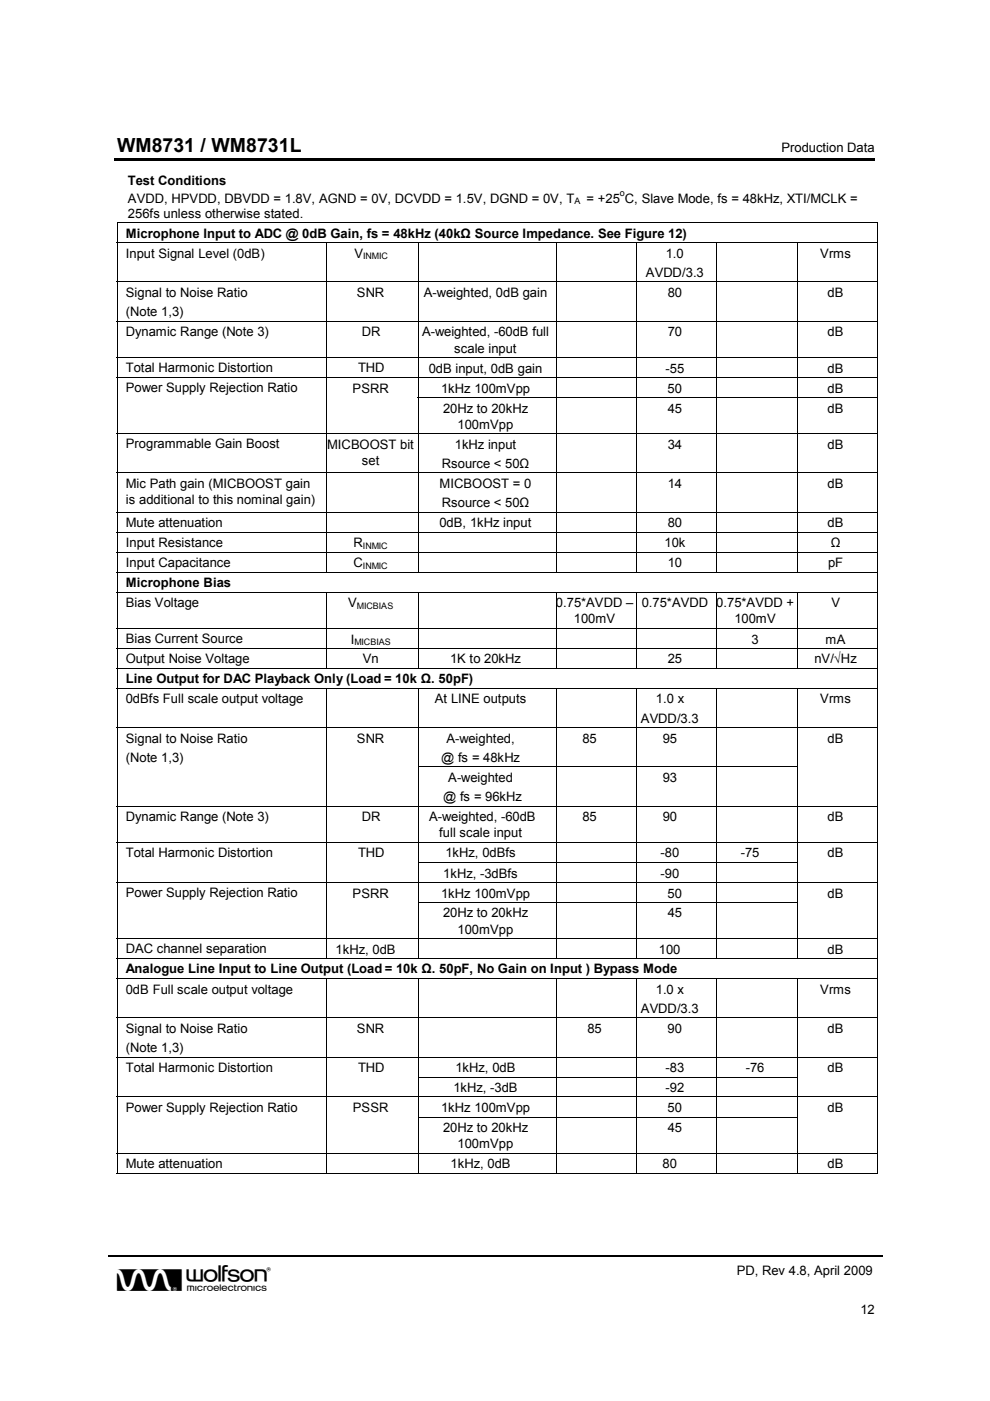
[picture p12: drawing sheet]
<svg xmlns="http://www.w3.org/2000/svg" width="210mm" height="297mm" viewBox="0 0 210 297" stroke-linecap="round" stroke-linejoin="round" font-family="sans-serif">
<defs><g id="words">
<text font-size="6.9" x="24.8" y="273.8">w</text>
<text font-size="4.1" x="24.8" y="32.3">WM8731 / WM8731L</text>
<g font-size="2.8">
<text x="165.7" y="32.3">Production Data</text>
<text x="27.1" y="39.2">Test Conditions</text>
<text x="27.1" y="43">AVDD, HPVDD, DBVDD = 1.8V, AGND = 0V, DCVDD = 1.5V, DGND = 0V, T</text>
<text x="27.1" y="46.2">256fs unless otherwise stated.</text>
<text x="124.4" y="43">= +25 C, Slave Mode, fs = 48kHz, XTI/MCLK =</text>
<text x="26.7" y="50.4">Microphone Input to ADC @ 0dB Gain, fs = 48kHz (40kΩ Source Impedance. See Figure 12)</text>
<text x="26.7" y="54.7">Input Signal Level (0dB)</text>
<text x="75.1" y="54.7">V</text>
<text x="136.9" y="58.8">AVDD/3.3</text>
<text x="141.1" y="54.7">1.0</text>
<text x="173.9" y="54.7">Vrms</text>
<text x="26.7" y="62.9">Signal to Noise Ratio</text>
<text x="75.7" y="63">SNR</text>
<text x="89.9" y="63">A-weighted, 0dB gain</text>
<text x="141.6" y="63">80</text>
<text x="175.5" y="63">dB</text>
<text x="26.7" y="67.1">(Note 1,3)</text>
<text x="26.7" y="71.3">Dynamic Range (Note 3)</text>
<text x="76.7" y="71.3">DR</text>
<text x="89.5" y="71.3">A-weighted, -60dB full</text>
<text x="141.6" y="71.3">70</text>
<text x="175.5" y="71.3">dB</text>
<text x="96.3" y="74.8">scale input</text>
<text x="26.7" y="79">Total Harmonic Distortion</text>
<text x="26.7" y="83.2">Power Supply Rejection Ratio</text>
<text x="74.8" y="83.2">PSRR</text>
<text x="75.9" y="79">THD</text>
<text x="90.9" y="79">0dB input, 0dB gain</text>
<text x="93.5" y="83.2">1kHz 100mVpp</text>
<text x="141.1" y="79">-55</text>
<text x="141.6" y="83.2">50</text>
<text x="175.5" y="83.2">dB</text>
<text x="175.5" y="79">dB</text>
<text x="93.9" y="87.5">20Hz to 20kHz</text>
<text x="141.6" y="87.5">45</text>
<text x="175.5" y="87.5">dB</text>
<text x="26.7" y="95.1">Programmable Gain Boost</text>
<text x="69.4" y="95.1">MICBOOST bit</text>
<text x="96.4" y="95.1">1kHz input</text>
<text x="97" y="90.9">100mVpp</text>
<text x="141.6" y="95.1">34</text>
<text x="175.5" y="95.1">dB</text>
<text x="76.7" y="98.6">set</text>
<text x="93.7" y="99.2">Rsource &lt; 50Ω</text>
<text x="26.7" y="103.4">Mic Path gain (MICBOOST gain</text>
<text x="26.7" y="106.8">is additional to this nominal gain)</text>
<text x="93.2" y="103.5">MICBOOST = 0</text>
<text x="93.7" y="107.5">Rsource &lt; 50Ω</text>
<text x="141.6" y="103.5">14</text>
<text x="175.5" y="103.5">dB</text>
<text x="26.7" y="111.8">Mute attenuation</text>
<text x="93.2" y="111.8">0dB, 1kHz input</text>
<text x="141.6" y="111.8">80</text>
<text x="175.5" y="111.8">dB</text>
<text x="26.7" y="116">Input Resistance</text>
<text x="75" y="116">R</text>
<text x="140.9" y="116">10k</text>
<text x="176.1" y="116">Ω</text>
<text x="26.7" y="120.2">Input Capacitance</text>
<text x="26.7" y="124.5">Microphone Bias</text>
<text x="75" y="120.3">C</text>
<text x="141.6" y="120.3">10</text>
<text x="175.6" y="120.3">pF</text>
<text x="26.7" y="128.7">Bias Voltage</text>
<text x="73.8" y="128.8">V</text>
<text x="117.9" y="128.8">0.75*AVDD –</text>
<text x="136.1" y="128.8">0.75*AVDD</text>
<text x="151.8" y="128.8">0.75*AVDD +</text>
<text x="176.3" y="128.8">V</text>
<text x="26.7" y="136.4">Bias Current Source</text>
<text x="74.4" y="136.4">I</text>
<text x="121.7" y="132.2">100mV</text>
<text x="155.7" y="132.2">100mV</text>
<text x="159.3" y="136.4">3</text>
<text x="175" y="136.4">mA</text>
<text x="26.7" y="140.6">Output Noise Voltage</text>
<text x="76.9" y="140.7">Vn</text>
<text x="95.4" y="140.7">1K to 20kHz</text>
<text x="141.6" y="140.7">25</text>
<text x="172.7" y="140.7">nV/√Hz</text>
<text x="26.7" y="144.9">Line Output for DAC Playback Only (Load = 10k Ω. 50pF)</text>
<text x="26.7" y="149.1">0dBfs Full scale output voltage</text>
<text x="92.2" y="149.1">At LINE outputs</text>
<text x="139.1" y="149.1">1.0 x</text>
<text x="173.9" y="149.1">Vrms</text>
<text x="135.9" y="153.2">AVDD/3.3</text>
<text x="26.7" y="157.4">Signal to Noise Ratio</text>
<text x="26.7" y="161.5">(Note 1,3)</text>
<text x="75.7" y="157.5">SNR</text>
<text x="93.5" y="161.5">@ fs = 48kHz</text>
<text x="94.7" y="157.5">A-weighted,</text>
<text x="123.5" y="157.5">85</text>
<text x="140.5" y="157.5">95</text>
<text x="175.5" y="157.5">dB</text>
<text x="95" y="165.8">A-weighted</text>
<text x="140.5" y="165.8">93</text>
<text x="93.9" y="169.9">@ fs = 96kHz</text>
<text x="26.7" y="174.1">Dynamic Range (Note 3)</text>
<text x="76.7" y="174.1">DR</text>
<text x="91" y="174.1">A-weighted, -60dB</text>
<text x="93.1" y="177.5">full scale input</text>
<text x="123.5" y="174.1">85</text>
<text x="140.5" y="174.1">90</text>
<text x="175.5" y="174.1">dB</text>
<text x="26.7" y="181.7">Total Harmonic Distortion</text>
<text x="75.9" y="181.7">THD</text>
<text x="94.4" y="181.8">1kHz, 0dBfs</text>
<text x="140" y="181.8">-80</text>
<text x="157.1" y="181.8">-75</text>
<text x="175.5" y="181.8">dB</text>
<text x="26.7" y="190.2">Power Supply Rejection Ratio</text>
<text x="74.8" y="190.3">PSRR</text>
<text x="93.5" y="190.3">1kHz 100mVpp</text>
<text x="94" y="186.1">1kHz, -3dBfs</text>
<text x="140" y="186.1">-90</text>
<text x="141.6" y="190.3">50</text>
<text x="175.5" y="190.3">dB</text>
<text x="93.9" y="194.5">20Hz to 20kHz</text>
<text x="97" y="198">100mVpp</text>
<text x="141.6" y="194.5">45</text>
<text x="26.7" y="202.1">DAC channel separation</text>
<text x="71.2" y="202.2">1kHz, 0dB</text>
<text x="139.7" y="202.2">100</text>
<text x="175.5" y="202.2">dB</text>
<text x="26.7" y="206.4">Analogue Line Input to Line Output (Load = 10k Ω. 50pF, No Gain on Input ) Bypass Mode</text>
<text x="26.7" y="210.7">0dB Full scale output voltage</text>
<text x="135.9" y="214.8">AVDD/3.3</text>
<text x="139.1" y="210.7">1.0 x</text>
<text x="173.9" y="210.7">Vrms</text>
<text x="26.7" y="218.9">Signal to Noise Ratio</text>
<text x="75.7" y="219">SNR</text>
<text x="124.5" y="219">85</text>
<text x="141.6" y="219">90</text>
<text x="175.5" y="219">dB</text>
<text x="26.7" y="223.1">(Note 1,3)</text>
<text x="26.7" y="227.3">Total Harmonic Distortion</text>
<text x="75.9" y="227.3">THD</text>
<text x="96.6" y="227.3">1kHz, 0dB</text>
<text x="141.1" y="227.3">-83</text>
<text x="158.1" y="227.3">-76</text>
<text x="175.5" y="227.3">dB</text>
<text x="96.1" y="231.6">1kHz, -3dB</text>
<text x="141.1" y="231.6">-92</text>
<text x="26.7" y="235.8">Power Supply Rejection Ratio</text>
<text x="74.8" y="235.8">PSSR</text>
<text x="93.5" y="235.8">1kHz 100mVpp</text>
<text x="141.6" y="235.8">50</text>
<text x="175.5" y="235.8">dB</text>
<text x="93.9" y="240.1">20Hz to 20kHz</text>
<text x="97" y="243.5">100mVpp</text>
<text x="141.6" y="240.1">45</text>
<text x="26.7" y="247.7">Mute attenuation</text>
<text x="95.5" y="247.7">1kHz, 0dB</text>
<text x="140.5" y="247.7">80</text>
<text x="175.5" y="247.7">dB</text>
<text x="156.2" y="270.4">PD, Rev 4.8, April 2009</text>
<text x="182.4" y="278.6">12</text>
</g>
<g font-size="1.9">
<text x="131.4" y="41.7">o</text>
<text x="121.8" y="43.3">A</text>
<text x="77" y="54.9">INMIC</text>
<text x="77" y="116.4">INMIC</text>
<text x="77" y="120.6">INMIC</text>
<text x="75.7" y="129.1">MICBIAS</text>
<text x="75.1" y="136.7">MICBIAS</text>
</g>
</g></defs>
<g fill="#000">
<path d="M24.3 33.5h161.2v.5h-161.2zM24.8 47.1h.1v.2h-.1zM186 47.1h.1v.2h-.1zM24.8 84.2h.1v.1h-.1zM69.1 84.2h.2v.1h-.2zM24.8 162.5h.1v.2h-.1zM69.1 162.5h.2v.2h-.2zM186 162.5h.1v.2h-.1zM24.8 182.8h.1v.1h-.1zM24.8 191.2h.1v.2h-.1zM69.1 182.8h.2v.1h-.2zM69.1 191.2h.2v.2h-.2z"/>
<path d="M186 182.8h.1v.1h-.1zM186 191.2h.1v.2h-.1zM24.8 228.3h.1v.1h-.1zM24.8 236.8h.1v.1h-.1zM69.1 228.3h.2v.1h-.2zM69.1 236.8h.2v.1h-.2zM186 228.3h.1v.1h-.1zM186 236.8h.1v.1h-.1zM186 248.7h.1v.1h-.1z"/>
</g>
<path d="M23 266.4h164.3" fill="none" stroke="#000" stroke-width=".3"/>
<g fill="none" stroke="#000" stroke-width=".21">
<path d="M24.8 47.2h161.3M24.8 51.5h161.3M24.8 59.8h161.3M24.8 47.3v4.1M24.8 51.6v8.1M24.8 59.9v8.1M69.2 51.6v8.1M69.2 59.9v8.1M88.7 51.6v8.1M88.7 59.9v8.1M117.9 51.6v8.1M117.9 59.9v8.1"/>
<path d="M134.9 51.6v8.1M134.9 59.9v8.1M151.9 51.6v8.1M151.9 59.9v8.1M169 51.6v8.1M169 59.9v8.1M186.1 47.3v4.1M186.1 51.6v8.1M186.1 59.9v8.1M24.8 68.1h161.3M24.8 75.8h161.3M24.8 68.2v7.5"/>
<path d="M24.8 75.9v4M69.2 68.2v7.5M69.2 75.9v4M88.7 68.2v7.5M88.7 75.9v4M117.9 68.2v7.5M117.9 75.9v4M134.9 68.2v7.5M134.9 75.9v4M151.9 68.2v7.5M151.9 75.9v4M169 68.2v7.5"/>
<path d="M169 75.9v4M186.1 68.2v7.5M186.1 75.9v4M24.8 80h161.3M24.8 91.9h161.3M24.8 80.1v4.1M24.8 84.3v7.5M24.8 92v8.2M69.2 80.1v4.1M69.2 84.3v7.5M69.2 92v8.2M88.6 84.2h97.5"/>
<path d="M88.7 80.1v4.1M88.7 84.3v7.5M88.7 92v8.2M117.9 80.1v4.1M117.9 84.3v7.5M117.9 92v8.2M134.9 80.1v4.1M134.9 84.3v7.5M134.9 92v8.2M151.9 80.1v4.1M151.9 84.3v7.5M151.9 92v8.2"/>
<path d="M169 80.1v4.1M169 84.3v7.5M169 92v8.2M186.1 80.1v4.1M186.1 84.3v7.5M186.1 92v8.2M24.8 100.2h161.3M24.8 108.6h161.3M24.8 112.8h161.3M24.8 117.1h161.3M24.8 100.3v8.2M24.8 108.7v4"/>
<path d="M24.8 112.9v4.1M24.8 117.1v4.1M69.2 100.3v8.2M69.2 108.7v4M69.2 112.9v4.1M69.2 117.1v4.1M88.7 100.3v8.2M88.7 108.7v4M88.7 112.9v4.1M88.7 117.1v4.1M117.9 100.3v8.2M117.9 108.7v4"/>
<path d="M117.9 112.9v4.1M117.9 117.1v4.1M134.9 100.3v8.2M134.9 108.7v4M134.9 112.9v4.1M134.9 117.1v4.1M151.9 100.3v8.2M151.9 108.7v4M151.9 112.9v4.1M151.9 117.1v4.1M169 100.3v8.2M169 108.7v4"/>
<path d="M169 112.9v4.1M169 117.1v4.1M186.1 100.3v8.2M186.1 108.7v4M186.1 112.9v4.1M186.1 117.1v4.1M24.8 121.3h161.3M24.8 125.6h161.3M24.8 133.2h161.3M24.8 137.5h161.3M24.8 121.4v4.1M24.8 125.6v7.5"/>
<path d="M24.8 133.3v4.1M24.8 137.5v4.1M69.2 125.6v7.5M69.2 133.3v4.1M69.2 137.5v4.1M88.7 125.6v7.5M88.7 133.3v4.1M88.7 137.5v4.1M117.9 125.6v7.5M117.9 133.3v4.1M117.9 137.5v4.1M134.9 125.6v7.5"/>
<path d="M134.9 133.3v4.1M134.9 137.5v4.1M151.9 125.6v7.5M151.9 133.3v4.1M151.9 137.5v4.1M169 125.6v7.5M169 133.3v4.1M169 137.5v4.1M186.1 121.4v4.1M186.1 125.6v7.5M186.1 133.3v4.1M186.1 137.5v4.1"/>
<path d="M24.8 141.7h161.3M24.8 145.9h161.3M24.8 154.3h161.3M24.8 141.8v4.1M24.8 146v8.2M24.8 154.3v8.2M69.2 146v8.2M69.2 154.3v8.2M88.7 146v8.2M88.7 154.3v8.2M117.9 146v8.2M117.9 154.3v8.2"/>
<path d="M134.9 146v8.2M134.9 154.3v8.2M151.9 146v8.2M151.9 154.3v8.2M169 146v8.2M169 154.3v8.2M186.1 141.8v4.1M186.1 146v8.2M186.1 154.3v8.2M24.8 170.9h161.3M24.8 178.6h161.3M24.8 162.7v8.1"/>
<path d="M24.8 171v7.5M24.8 178.6v4.2M69.2 162.7v8.1M69.2 171v7.5M69.2 178.6v4.2M88.6 162.6h80.5M88.7 162.7v8.1M88.7 171v7.5M88.7 178.6v4.2M117.9 162.7v8.1M117.9 171v7.5M117.9 178.6v4.2"/>
<path d="M134.9 162.7v8.1M134.9 171v7.5M134.9 178.6v4.2M151.9 162.7v8.1M151.9 171v7.5M151.9 178.6v4.2M169 162.7v8.1M169 171v7.5M169 178.6v4.2M186.1 162.7v8.1M186.1 171v7.5M186.1 178.6v4.2"/>
<path d="M24.8 187.1h161.3M24.8 199h161.3M24.8 182.9v4.1M24.8 187.2v4M24.8 191.4v7.5M24.8 199.1v4M69.2 182.9v4.1M69.2 187.2v4M69.2 191.4v7.5M69.2 199.1v4M88.6 182.8h80.5M88.6 191.3h80.5"/>
<path d="M88.7 182.9v4.1M88.7 187.2v4M88.7 191.4v7.5M88.7 199.1v4M117.9 182.9v4.1M117.9 187.2v4M117.9 191.4v7.5M117.9 199.1v4M134.9 182.9v4.1M134.9 187.2v4M134.9 191.4v7.5M134.9 199.1v4"/>
<path d="M151.9 182.9v4.1M151.9 187.2v4M151.9 191.4v7.5M151.9 199.1v4M169 182.9v4.1M169 187.2v4M169 191.4v7.5M169 199.1v4M186.1 182.9v4.1M186.1 187.2v4M186.1 191.4v7.5M186.1 199.1v4"/>
<path d="M24.8 203.2h161.3M24.8 207.5h161.3M24.8 215.8h161.3M24.8 203.3v4.1M24.8 207.6v8.1M24.8 215.9v8.1M69.2 207.6v8.1M69.2 215.9v8.1M88.7 207.6v8.1M88.7 215.9v8.1M117.9 207.6v8.1M117.9 215.9v8.1"/>
<path d="M134.9 207.6v8.1M134.9 215.9v8.1M151.9 207.6v8.1M151.9 215.9v8.1M169 207.6v8.1M169 215.9v8.1M186.1 203.3v4.1M186.1 207.6v8.1M186.1 215.9v8.1M24.8 224.1h161.3M24.8 232.6h161.3M24.8 224.2v4.1"/>
<path d="M24.8 228.4v4.1M24.8 232.7v4.1M24.8 236.9v7.5M69.2 224.2v4.1M69.2 228.4v4.1M69.2 232.7v4.1M69.2 236.9v7.5M88.6 228.3h80.5M88.6 236.9h80.5M88.7 224.2v4.1M88.7 228.4v4.1M88.7 232.7v4.1"/>
<path d="M88.7 236.9v7.5M117.9 224.2v4.1M117.9 228.4v4.1M117.9 232.7v4.1M117.9 236.9v7.5M134.9 224.2v4.1M134.9 228.4v4.1M134.9 232.7v4.1M134.9 236.9v7.5M151.9 224.2v4.1M151.9 228.4v4.1M151.9 232.7v4.1"/>
<path d="M151.9 236.9v7.5M169 224.2v4.1M169 228.4v4.1M169 232.7v4.1M169 236.9v7.5M186.1 224.2v4.1M186.1 228.4v4.1M186.1 232.7v4.1M186.1 236.9v7.5M24.8 244.5h161.3M24.8 248.8h44.3M24.8 244.6v4.2"/>
<path d="M69.2 244.6v4.2M69.3 248.8h19.3M88.7 244.6v4.2M88.8 248.8h29M117.9 244.6v4.2M118 248.8h16.8M134.9 244.6v4.2M135 248.8h16.8M151.9 244.6v4.2M152 248.8h16.9M169 244.6v4.2M169.1 248.8h16.9"/>
<path d="M186.1 244.6v4.2"/>
</g>
<use href="#words"/>
</svg>
